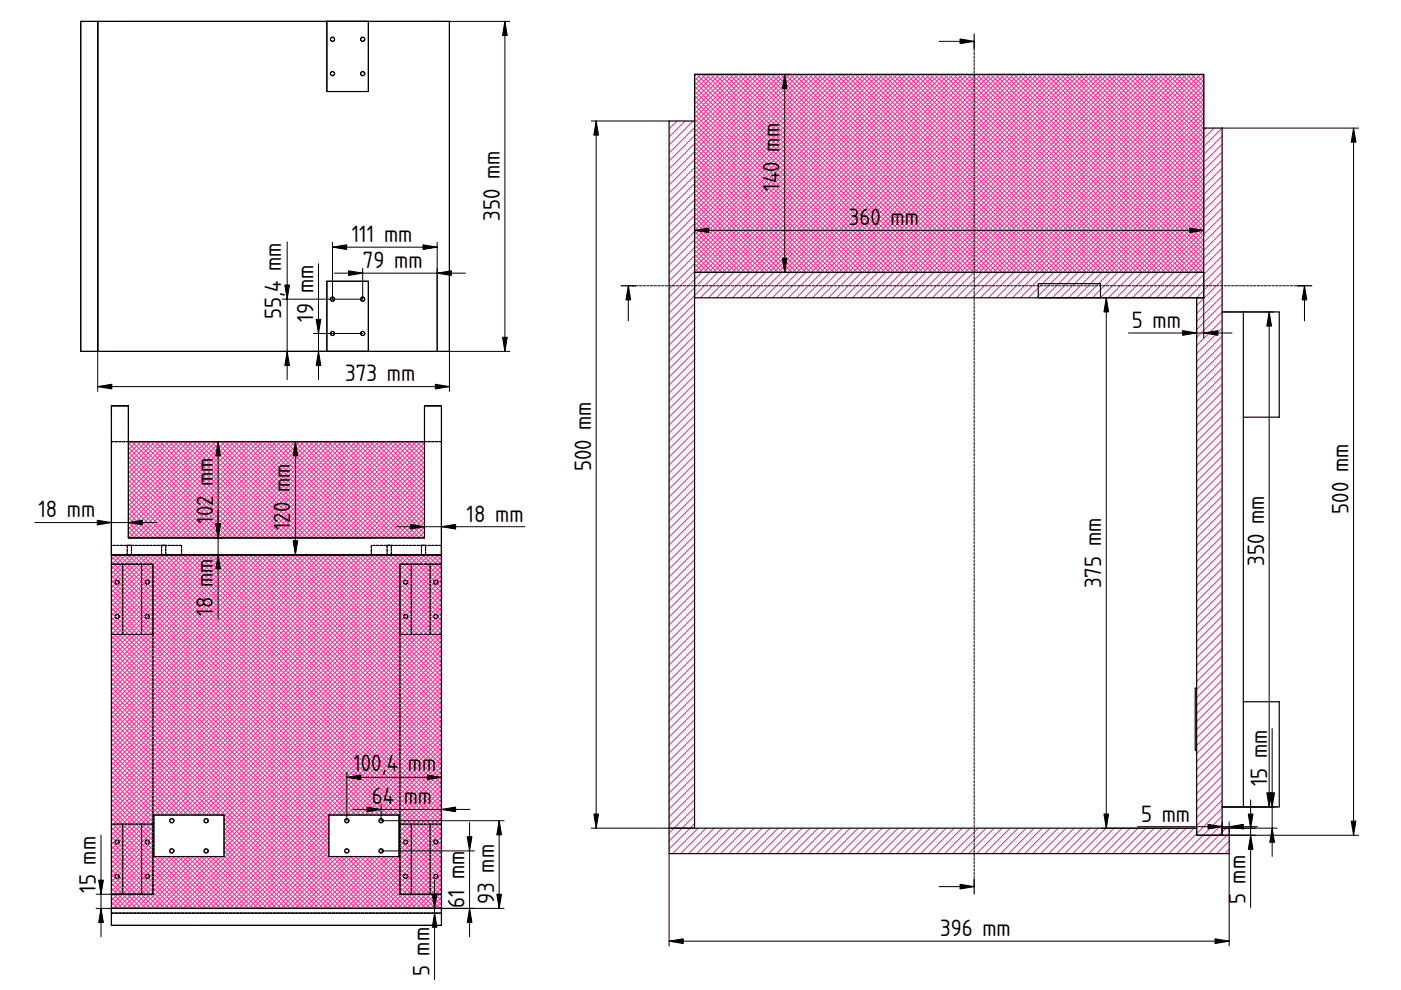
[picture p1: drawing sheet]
<svg xmlns="http://www.w3.org/2000/svg" width="297mm" height="210mm" viewBox="0 0 297 210" stroke-linecap="round" stroke-linejoin="round" font-family="sans-serif">
<defs><g id="words">
<g font-size="4.7">
<text x="165.3" y="40.4" transform="rotate(-90 165.3 40.4)">140 mm</text>
<text x="106" y="46.9" transform="rotate(-90 106 46.9)">350 mm</text>
<text x="180" y="47.8">360 mm</text>
<text x="74.6" y="51.3">111 mm</text>
<text x="77" y="56.8">79 mm</text>
<text x="66.4" y="62.2" transform="rotate(-90 66.4 62.2)">mm</text>
<text x="59.6" y="67.7" transform="rotate(-90 59.6 67.7)">55,4 mm</text>
<text x="66.4" y="68.2" transform="rotate(-90 66.4 68.2)">19</text>
<text x="240" y="69.5">5 mm</text>
<text x="73.2" y="80.9">373 mm</text>
<text x="125.3" y="99.9" transform="rotate(-90 125.3 99.9)">500 mm</text>
<text x="8.1" y="109.7">18 mm</text>
<text x="45.2" y="111.1" transform="rotate(-90 45.2 111.1)">102 mm</text>
<text x="61.5" y="112.4" transform="rotate(-90 61.5 112.4)">120 mm</text>
<text x="98.9" y="110.6">18 mm</text>
<text x="285.9" y="108.9" transform="rotate(-90 285.9 108.9)">500 mm</text>
<text x="268" y="119.9" transform="rotate(-90 268 119.9)">350 mm</text>
<text x="233.5" y="124.7" transform="rotate(-90 233.5 124.7)">375 mm</text>
<text x="45.2" y="130.6" transform="rotate(-90 45.2 130.6)">18 mm</text>
<text x="74.9" y="163.5">100,4</text>
<text x="86.5" y="163.5">mm</text>
<text x="268.6" y="166.7" transform="rotate(-90 268.6 166.7)">15 mm</text>
<text x="78.8" y="170.5">64</text>
<text x="85.6" y="170.5">mm</text>
<text x="241.9" y="174.2">5 mm</text>
<text x="20.3" y="189.3" transform="rotate(-90 20.3 189.3)">15 mm</text>
<text x="104.8" y="191.7" transform="rotate(-90 104.8 191.7)">93 mm</text>
<text x="264.1" y="191.7" transform="rotate(-90 264.1 191.7)">5 mm</text>
<text x="98.5" y="192.4" transform="rotate(-90 98.5 192.4)">61 mm</text>
<text x="199.3" y="198.5">396 mm</text>
<text x="91.1" y="207" transform="rotate(-90 91.1 207)">5 mm</text>
</g>
</g></defs>
<g fill="none" stroke="#ff238d" stroke-width=".21">
<path d="M147.3 16.2l.4-.4 42 41.9M147.3 18.1l2.3-2.3 42 41.9M147.3 19.1l3.3-3.3 42 41.9M147.3 19.3l38.4 38.4M147.3 18.3l39.4 39.4M147.3 17.3l40.4 40.4M147.3 16.3l41.4 41.4M148.6 15.8l-1.3 1.3M148.7 15.8l42 41.9M151.6 15.8l-4.3 4.3M151.6 15.8l42 41.9M154.6 15.8l-7.3 7.3"/>
<path d="M154.6 15.8l42 41.9M157.6 15.8l-10.3 10.3M157.6 15.8l42 41.9M160.5 15.8l-13.2 13.2M160.5 15.8l42 41.9M163.5 15.8l-16.2 16.2M163.5 15.8l42 41.9M164.5 15.8l-17.2 17.2M164.5 15.8l42 41.9M166.5 15.8l-19.2 19.2M166.5 15.8l42 41.9M167.4 15.8l-20.1 20.1"/>
<path d="M167.5 15.8l42 41.9M169.4 15.8l-22.1 22.1M169.4 15.8l42 41.9M170.4 15.8l-23.1 23.1M170.4 15.8l42 41.9M172.4 15.8l-25.1 25.1M172.4 15.8l42 41.9M173.4 15.8l-26.1 26.1M173.4 15.8l42 41.9M175.4 15.8l-28.1 28.1M175.4 15.8l42 41.9M176.4 15.8l-29.1 29.1"/>
<path d="M176.4 15.8l42 41.9M178.3 15.8l-31 31M178.4 15.8l41.9 41.9M179.3 15.8l-32 32M179.3 15.8l42 41.9M181.3 15.8l-34 34M181.3 15.8l42 41.9M182.3 15.8l-35 35M182.3 15.8l42 41.9M184.3 15.8l-37 37M184.3 15.8l42 41.9M185.3 15.8l-38 38"/>
<path d="M185.3 15.8l42 41.9M187.2 15.8l-39.9 39.9M187.3 15.8l41.9 41.9M188.2 15.8l-40.9 40.9M188.2 15.8l42 41.9M190.2 15.8l-42 41.9M190.2 15.8l42 41.9M191.2 15.8l-42 41.9M191.2 15.8l42 41.9M193.2 15.8l-42 41.9M193.2 15.8l42 41.9M194.2 15.8l-42 41.9"/>
<path d="M194.2 15.8l42 41.9M196.1 15.8l-41.9 41.9M196.2 15.8l41.9 41.9M197.1 15.8l-41.9 41.9M197.2 15.8l41.9 41.9M199.1 15.8l-42 41.9M199.1 15.8l42 41.9M200.1 15.8l-42 41.9M200.1 15.8l42 41.9M203.1 15.8l-42 41.9M203.1 15.8l42 41.9M206 15.8l-41.9 41.9"/>
<path d="M206.1 15.8l41.9 41.9M209 15.8l-42 41.9M209 15.8l42 41.9M212 15.8l-42 41.9M212 15.8l42 41.9M214.9 15.8l-41.9 41.9M215 15.8l40.2 40.2M217.9 15.8l-42 41.9M217.9 15.8l37.3 37.2M220.9 15.8l-42 41.9M220.9 15.8l34.3 34.3M223.9 15.8l-42 41.9"/>
<path d="M223.9 15.8l31.3 31.3M226.8 15.8l-42 41.9M226.8 15.8l28.4 28.3M229.8 15.8l-42 41.9M229.8 15.8l25.4 25.4M232.8 15.8l-42 41.9M232.8 15.8l22.4 22.4M235.7 15.8l-42 41.9M235.7 15.8l19.5 19.4M238.7 15.8l-42 41.9M238.7 15.8l16.5 16.5M241.7 15.8l-42 41.9"/>
<path d="M241.7 15.8l13.5 13.5M244.6 15.8l-42 41.9M244.7 15.8l10.5 10.5M247.6 15.8l-42 41.9M247.6 15.8l7.6 7.6M250.6 15.8l-42 41.9M250.6 15.8l4.6 4.6M253.5 15.8l-41.9 41.9M253.6 15.8l1.6 1.6M255.2 19.4l-3.6-3.6-42 41.9M255.2 18.4l-2.7-2.6-41.9 41.9M255.2 16.4l-.7-.6-42 41.9"/>
<path d="M255.2 16.1l-41.7 41.6M255.2 17.1l-40.7 40.6M255.2 18l-39.7 39.7M255.2 19l-38.7 38.7M147.3 21.1l5.3-5.3 42 41.9M147.3 22.1l6.3-6.3 42 41.9M147.3 24.1l8.3-8.3 42 41.9M147.3 25.1l9.3-9.3 42 41.9M147.3 27l11.2-11.2 42 41.9M147.3 28l12.2-12.2 42 41.9M147.3 30l14.2-14.2 42 41.9M147.3 31l15.2-15.2 42 41.9"/>
<path d="M147.3 34l18.2-18.2 42 41.9M147.3 36.9l21.1-21.1 42 41.9M147.3 39.9l24.1-24.1 42 41.9M147.3 39.1l18.6 18.6M147.3 38.1l19.6 19.6M147.3 37.1l20.6 20.6M147.3 36.1l21.6 21.6M147.3 35.1l22.6 22.6M147.3 34.1l23.6 23.6M147.3 33.2l24.5 24.5M147.3 32.2l25.5 25.5M147.3 31.2l26.5 26.5"/>
<path d="M147.3 30.2l27.5 27.5M147.3 29.2l28.5 28.5M147.3 28.2l29.5 29.5M147.3 27.2l30.5 30.5M147.3 26.2l31.5 31.5M147.3 25.2l32.5 32.5M147.3 24.2l33.5 33.5M147.3 23.3l34.4 34.4M147.3 22.3l35.4 35.4M147.3 21.3l36.4 36.4M147.3 20.3l37.4 37.4M255.2 39.2l-23.4-23.4-42 41.9"/>
<path d="M255.2 37.2l-21.5-21.4-41.9 41.9M255.2 36.2l-20.5-20.4-41.9 41.9M255.2 34.2l-18.5-18.4-42 41.9M255.2 33.2l-17.5-17.4-42 41.9M255.2 31.3l-15.5-15.5-42 41.9M255.2 30.3l-14.5-14.5-42 41.9M255.2 28.3l-12.5-12.5-42 41.9M255.2 27.3l-11.6-11.5-41.9 41.9M255.2 25.3l-9.6-9.5-42 41.9M255.2 24.3l-8.6-8.5-42 41.9M255.2 22.4l-6.6-6.6-42 41.9M255.2 21.4l-5.6-5.6-42 41.9"/>
<path d="M255.2 20l-37.7 37.7M255.2 21l-36.7 36.7M255.2 22l-35.7 35.7M255.2 23l-34.7 34.7M255.2 24l-33.8 33.7M255.2 25l-32.8 32.7M255.2 26l-31.8 31.7M255.2 26.9l-30.8 30.8M255.2 27.9l-29.8 29.8M255.2 28.9l-28.8 28.8M255.2 29.9l-27.8 27.8M255.2 30.9l-26.8 26.8"/>
<path d="M255.2 31.9l-25.8 25.8M255.2 32.9l-24.8 24.8M255.2 33.9l-23.9 23.8M255.2 34.9l-22.9 22.8M255.2 35.9l-21.9 21.8M255.2 36.8l-20.9 20.9M255.2 37.8l-19.9 19.9M255.2 38.8l-18.9 18.9M255.2 39.8l-17.9 17.9M147.3 42.9l27.1-27.1 42 41.9M147.3 45.8l30-30 42 41.9M147.3 48.8l33-33 42 41.9"/>
<path d="M147.3 51.8l36-36 42 41.9M147.3 54.7l38.9-38.9 42.1 41.9M147.3 57.7l41.9-41.9 42 41.9M147.3 56.9l.8 .8M147.3 55.9l1.8 1.8M147.3 54.9l2.8 2.8M147.3 53.9l3.8 3.8M147.3 52.9l4.8 4.8M147.3 52l5.7 5.7M147.3 51l6.7 6.7M147.3 50l7.7 7.7M147.3 49l8.7 8.7"/>
<path d="M147.3 48l9.7 9.7M147.3 47l10.7 10.7M147.3 46l11.7 11.7M147.3 45l12.7 12.7M147.3 44l13.7 13.7M147.3 43l14.7 14.7M147.3 42.1l15.6 15.6M147.3 41.1l16.6 16.6M147.3 40.1l17.6 17.6M150.2 57.7l42-41.9 42 41.9M153.2 57.7l42-41.9 42 41.9M156.1 57.7l42-41.9 42 41.9"/>
<path d="M159.1 57.7l42-41.9 42 41.9M160.1 57.7l42-41.9 42 41.9M162.1 57.7l42-41.9 42 41.9M163.1 57.7l41.9-41.9 42.1 41.9M165 57.7l42-41.9 42 41.9M166 57.7l42-41.9 42 41.9M168 57.7l42-41.9 42 41.9M169 57.7l42-41.9 42 41.9M171 57.7l42-41.9 42 41.9M255.2 57l-41.2-41.2-42 41.9M255.2 55l-39.3-39.2-41.9 41.9M255.2 54l-38.3-38.2-42 41.9"/>
<path d="M255.2 52.1l-36.3-36.3-42 41.9M255.2 51.1l-35.3-35.3-42 41.9M255.2 49.1l-33.3-33.3-42 41.9M255.2 48.1l-32.3-32.3-42 41.9M255.2 46.1l-30.4-30.3-41.9 41.9M255.2 45.1l-29.4-29.3-42 41.9M255.2 43.1l-27.4-27.3-42 41.9M255.2 42.2l-26.4-26.4-42 41.9M255.2 40.2l-24.4-24.4-42 41.9M255.2 40.8l-16.9 16.9M255.2 41.8l-15.9 15.9M255.2 42.8l-14.9 14.9"/>
<path d="M255.2 43.8l-14 13.9M255.2 44.8l-13 12.9M255.2 45.7l-12 12M255.2 46.7l-11 11M255.2 47.7l-10 10M255.2 48.7l-9 9M255.2 49.7l-8 8M255.2 50.7l-7 7M255.2 51.7l-6 6M255.2 52.7l-5.1 5M255.2 53.7l-4.1 4M255.2 54.7l-3.1 3"/>
<path d="M255.2 55.6l-2.1 2.1M255.2 56.6l-1.1 1.1M255.2 57.6l-.1 .1"/>
</g>
<path d="M141.9 25.7h5.4v149.9h-5.4z" fill-rule="evenodd" fill="#fff"/>
<g fill="none" stroke="#ff238d" stroke-width=".21">
<path d="M143.6 25.7l-1.7 1.7M145.3 25.7l-3.4 3.3M146.9 25.7l-5 5M147.3 27l-5.4 5.4M147.3 28.7l-5.4 5.4M147.3 30.4l-5.4 5.4M147.3 32.1l-5.4 5.4M147.3 33.8l-5.4 5.4M147.3 35.5l-5.4 5.4M147.3 37.2l-5.4 5.4M147.3 38.9l-5.4 5.4M147.3 40.6l-5.4 5.4"/>
<path d="M147.3 42.3l-5.4 5.4M147.3 44l-5.4 5.4M147.3 45.7l-5.4 5.4M147.3 47.4l-5.4 5.4M147.3 49.1l-5.4 5.4M147.3 50.8l-5.4 5.4M147.3 52.5l-5.4 5.4M147.3 54.2l-5.4 5.4M147.3 55.9l-5.4 5.4M147.3 57.6l-5.4 5.4M147.3 59.3l-5.4 5.4M147.3 61l-5.4 5.4"/>
<path d="M147.3 62.7l-5.4 5.4M147.3 64.4l-5.4 5.4M147.3 66.1l-5.4 5.4M147.3 67.8l-5.4 5.4M147.3 69.5l-5.4 5.3M147.3 71.1l-5.4 5.4M147.3 72.8l-5.4 5.4M147.3 74.5l-5.4 5.4M147.3 76.2l-5.4 5.4M147.3 77.9l-5.4 5.4M147.3 79.6l-5.4 5.4M147.3 81.3l-5.4 5.4"/>
<path d="M147.3 83l-5.4 5.4M147.3 84.7l-5.4 5.4M147.3 86.4l-5.4 5.4M147.3 88.1l-5.4 5.4M147.3 89.8l-5.4 5.4M147.3 91.5l-5.4 5.4M147.3 93.2l-5.4 5.4M147.3 94.9l-5.4 5.4M147.3 96.6l-5.4 5.4M147.3 98.3l-5.4 5.4M147.3 100l-5.4 5.4M147.3 101.7l-5.4 5.4"/>
<path d="M147.3 103.4l-5.4 5.4M147.3 105.1l-5.4 5.4M147.3 106.8l-5.4 5.4M147.3 108.5l-5.4 5.4M147.3 110.2l-5.4 5.4M147.3 111.9l-5.4 5.4M147.3 113.6l-5.4 5.4M147.3 115.3l-5.4 5.3M147.3 116.9l-5.4 5.4M147.3 118.6l-5.4 5.4M147.3 120.3l-5.4 5.4M147.3 122l-5.4 5.4"/>
<path d="M147.3 123.7l-5.4 5.4M147.3 125.4l-5.4 5.4M147.3 127.1l-5.4 5.4M147.3 128.8l-5.4 5.4M147.3 130.5l-5.4 5.4M147.3 132.2l-5.4 5.4M147.3 133.9l-5.4 5.4M147.3 135.6l-5.4 5.4M147.3 137.3l-5.4 5.4M147.3 139l-5.4 5.4M147.3 140.7l-5.4 5.4M147.3 142.4l-5.4 5.4"/>
<path d="M147.3 144.1l-5.4 5.4M147.3 145.8l-5.4 5.4M147.3 147.5l-5.4 5.4M147.3 149.2l-5.4 5.4M147.3 150.9l-5.4 5.4M147.3 152.6l-5.4 5.4M147.3 154.3l-5.4 5.4M147.3 156l-5.4 5.4M147.3 157.7l-5.4 5.4M147.3 159.4l-5.4 5.4M147.3 161.1l-5.4 5.4M147.3 162.7l-5.4 5.4"/>
<path d="M147.3 164.4l-5.4 5.4M147.3 166.1l-5.4 5.4M147.3 167.8l-5.4 5.4M147.3 169.5l-5.4 5.4M147.3 171.2l-4.4 4.4M147.3 172.9l-2.7 2.7M147.3 174.6l-1 1"/>
</g>
<path d="M255.2 27.2h3.9v149.9h-5.4v-114h1.5z" fill-rule="evenodd" fill="#fff"/>
<g fill="none" stroke="#ff238d" stroke-width=".21">
<path d="M255.7 27.2l-.5 .5M257.4 27.2l-2.2 2.2M259.1 27.2l-3.9 3.8M259.1 28.8l-3.9 3.9M259.1 30.5l-3.9 3.9M259.1 32.2l-3.9 3.9M259.1 33.9l-3.9 3.9M259.1 35.6l-3.9 3.9M259.1 37.3l-3.9 3.9M259.1 39l-3.9 3.9M259.1 40.7l-3.9 3.9M259.1 42.4l-3.9 3.9"/>
<path d="M259.1 44.1l-3.9 3.9M259.1 45.8l-3.9 3.9M259.1 47.5l-3.9 3.9M259.1 49.2l-3.9 3.9M259.1 50.9l-3.9 3.9M259.1 52.6l-3.9 3.9M259.1 54.3l-3.9 3.9M259.1 56l-3.9 3.9M259.1 57.7l-3.9 3.9M259.1 59.4l-5.4 5.4M259.1 61.1l-5.4 5.4M259.1 62.8l-5.4 5.4"/>
<path d="M259.1 64.5l-5.4 5.4M259.1 66.2l-5.4 5.4M259.1 67.9l-5.4 5.4M259.1 69.6l-5.4 5.4M259.1 71.3l-5.4 5.4M259.1 72.9l-5.4 5.4M259.1 74.6l-5.4 5.4M259.1 76.3l-5.4 5.4M259.1 78l-5.4 5.4M259.1 79.7l-5.4 5.4M259.1 81.4l-5.4 5.4M259.1 83.1l-5.4 5.4"/>
<path d="M259.1 84.8l-5.4 5.4M259.1 86.5l-5.4 5.4M259.1 88.2l-5.4 5.4M259.1 89.9l-5.4 5.4M259.1 91.6l-5.4 5.4M259.1 93.3l-5.4 5.4M259.1 95l-5.4 5.4M259.1 96.7l-5.4 5.4M259.1 98.4l-5.4 5.4M259.1 100.1l-5.4 5.4M259.1 101.8l-5.4 5.4M259.1 103.5l-5.4 5.4"/>
<path d="M259.1 105.2l-5.4 5.4M259.1 106.9l-5.4 5.4M259.1 108.6l-5.4 5.4M259.1 110.3l-5.4 5.4M259.1 112l-5.4 5.4M259.1 113.7l-5.4 5.4M259.1 115.4l-5.4 5.4M259.1 117.1l-5.4 5.4M259.1 118.8l-5.4 5.3M259.1 120.4l-5.4 5.4M259.1 122.1l-5.4 5.4M259.1 123.8l-5.4 5.4"/>
<path d="M259.1 125.5l-5.4 5.4M259.1 127.2l-5.4 5.4M259.1 128.9l-5.4 5.4M259.1 130.6l-5.4 5.4M259.1 132.3l-5.4 5.4M259.1 134l-5.4 5.4M259.1 135.7l-5.4 5.4M259.1 137.4l-5.4 5.4M259.1 139.1l-5.4 5.4M259.1 140.8l-5.4 5.4M259.1 142.5l-5.4 5.4M259.1 144.2l-5.4 5.4"/>
<path d="M259.1 145.9l-5.4 5.4M259.1 147.6l-5.4 5.4M259.1 149.3l-5.4 5.4M259.1 151l-5.4 5.4M259.1 152.7l-5.4 5.4M259.1 154.4l-5.4 5.4M259.1 156.1l-5.4 5.4M259.1 157.8l-5.4 5.4M259.1 159.5l-5.4 5.4M259.1 161.2l-5.4 5.4M259.1 162.9l-5.4 5.4M259.1 164.6l-5.4 5.3"/>
<path d="M259.1 166.2l-5.4 5.4M259.1 167.9l-5.4 5.4M259.1 169.6l-5.4 5.4M259.1 171.3l-5.4 5.4M259.1 173l-4 4.1M259.1 174.7l-2.4 2.4M259.1 176.4l-.7 .7"/>
</g>
<path d="M141.9 175.6h111.8v1.5h5.4v-1.5h1.5v5.4h-118.7z" fill-rule="evenodd" fill="#fff"/>
<g fill="none" stroke="#ff238d" stroke-width=".21">
<path d="M142.9 175.6l-1 1M144.6 175.6l-2.7 2.7M146.3 175.6l-4.4 4.4M148 175.6l-5.4 5.4M149.7 175.6l-5.4 5.4M151.4 175.6l-5.4 5.4M153.1 175.6l-5.4 5.4M154.8 175.6l-5.4 5.4M156.5 175.6l-5.4 5.4M158.2 175.6l-5.4 5.4M159.9 175.6l-5.4 5.4M161.6 175.6l-5.4 5.4"/>
<path d="M163.3 175.6l-5.4 5.4M165 175.6l-5.4 5.4M166.6 175.6l-5.4 5.4M168.3 175.6l-5.4 5.4M170 175.6l-5.4 5.4M171.7 175.6l-5.4 5.4M173.4 175.6l-5.4 5.4M175.1 175.6l-5.4 5.4M176.8 175.6l-5.4 5.4M178.5 175.6l-5.4 5.4M180.2 175.6l-5.4 5.4M181.9 175.6l-5.4 5.4"/>
<path d="M183.6 175.6l-5.4 5.4M185.3 175.6l-5.4 5.4M187 175.6l-5.4 5.4M188.7 175.6l-5.4 5.4M190.4 175.6l-5.4 5.4M192.1 175.6l-5.4 5.4M193.8 175.6l-5.4 5.4M195.5 175.6l-5.4 5.4M197.2 175.6l-5.4 5.4M198.9 175.6l-5.4 5.4M200.6 175.6l-5.4 5.4M202.3 175.6l-5.4 5.4"/>
<path d="M204 175.6l-5.4 5.4M205.7 175.6l-5.4 5.4M207.4 175.6l-5.4 5.4M209.1 175.6l-5.4 5.4M210.8 175.6l-5.4 5.4M212.4 175.6l-5.3 5.4M214.1 175.6l-5.4 5.4M215.8 175.6l-5.4 5.4M217.5 175.6l-5.4 5.4M219.2 175.6l-5.4 5.4M220.9 175.6l-5.4 5.4M222.6 175.6l-5.4 5.4"/>
<path d="M224.3 175.6l-5.4 5.4M226 175.6l-5.4 5.4M227.7 175.6l-5.4 5.4M229.4 175.6l-5.4 5.4M231.1 175.6l-5.4 5.4M232.8 175.6l-5.4 5.4M234.5 175.6l-5.4 5.4M236.2 175.6l-5.4 5.4M237.9 175.6l-5.4 5.4M239.6 175.6l-5.4 5.4M241.3 175.6l-5.4 5.4M243 175.6l-5.4 5.4"/>
<path d="M244.7 175.6l-5.4 5.4M246.4 175.6l-5.4 5.4M248.1 175.6l-5.4 5.4M249.8 175.6l-5.4 5.4M251.5 175.6l-5.4 5.4M253.2 175.6l-5.4 5.4M253.7 176.7l-4.2 4.3M255.1 177.1l-3.9 3.9M256.7 177.1l-3.8 3.9M258.4 177.1l-3.9 3.9M259.9 175.6l-.8 .8M260.6 176.6l-4.4 4.4"/>
<path d="M260.6 178.3l-2.7 2.7M260.6 180l-1 1"/>
</g>
<path d="M147.3 57.7h107.9v5.4h-21.9v-3h-13.2v3h-72.8z" fill-rule="evenodd" fill="#fff"/>
<g fill="none" stroke="#ff238d" stroke-width=".21">
<path d="M148.8 57.7l-1.5 1.6M150.5 57.7l-3.2 3.3M152.2 57.7l-4.9 5M153.9 57.7l-5.4 5.4M155.6 57.7l-5.4 5.4M157.3 57.7l-5.4 5.4M159 57.7l-5.4 5.4M160.7 57.7l-5.4 5.4M162.4 57.7l-5.4 5.4M164.1 57.7l-5.4 5.4M165.8 57.7l-5.4 5.4M167.4 57.7l-5.3 5.4"/>
<path d="M169.1 57.7l-5.4 5.4M170.8 57.7l-5.4 5.4M172.5 57.7l-5.4 5.4M174.2 57.7l-5.4 5.4M175.9 57.7l-5.4 5.4M177.6 57.7l-5.4 5.4M179.3 57.7l-5.4 5.4M181 57.7l-5.4 5.4M182.7 57.7l-5.4 5.4M184.4 57.7l-5.4 5.4M186.1 57.7l-5.4 5.4M187.8 57.7l-5.4 5.4"/>
<path d="M189.5 57.7l-5.4 5.4M191.2 57.7l-5.4 5.4M192.9 57.7l-5.4 5.4M194.6 57.7l-5.4 5.4M196.3 57.7l-5.4 5.4M198 57.7l-5.4 5.4M199.7 57.7l-5.4 5.4M201.4 57.7l-5.4 5.4M203.1 57.7l-5.4 5.4M204.8 57.7l-5.4 5.4M206.5 57.7l-5.4 5.4M208.2 57.7l-5.4 5.4"/>
<path d="M209.9 57.7l-5.4 5.4M211.6 57.7l-5.4 5.4M213.3 57.7l-5.4 5.4M214.9 57.7l-5.4 5.4M216.6 57.7l-5.4 5.4M218.3 57.7l-5.4 5.4M220 57.7l-5.4 5.4M221.7 57.7l-5.4 5.4M223.4 57.7l-2.4 2.4M225.1 57.7l-2.4 2.4M226.8 57.7l-2.4 2.4M228.5 57.7l-2.4 2.4"/>
<path d="M230.2 57.7l-2.4 2.4M231.9 57.7l-2.4 2.4M233.6 57.7l-2.4 2.4M235.3 57.7l-2.4 2.4M237 57.7l-3.7 3.7M238.7 57.7l-5.4 5.4M240.4 57.7l-5.4 5.4M242.1 57.7l-5.4 5.4M243.8 57.7l-5.4 5.4M245.5 57.7l-5.4 5.4M247.2 57.7l-5.4 5.4M248.9 57.7l-5.4 5.4"/>
<path d="M250.6 57.7l-5.4 5.4M252.3 57.7l-5.4 5.4M254 57.7l-5.4 5.4M255.2 58.2l-4.9 4.9M255.2 59.9l-3.2 3.2M220.1 61l-2.1 2.1M220.1 62.7l-.4 .4M255.2 61.6l-1.5 1.5"/>
</g>
<g fill="#fff">
<path d="M259.1 66.1h4.5v105h-4.5z" fill-rule="evenodd"/>
<path d="M263.6 66.1h7.6v22.3h-7.6z" fill-rule="evenodd"/>
<path d="M263.6 148.8h7.6v22.3h-7.6z" fill-rule="evenodd"/>
<path d="M220.1 60.1h13.2v3h-13.2z" fill-rule="evenodd"/>
</g>
<path d="M221 60.1l-.9 .9M222.7 60.1l-2.6 2.6M224.4 60.1l-3 3M226.1 60.1l-3 3M227.8 60.1l-3 3M229.5 60.1l-3 3M231.2 60.1l-3 3M232.9 60.1l-3 3M233.3 61.4l-1.7 1.7M233.3 63.1h.1" fill="none" stroke="#ff238d" stroke-width=".21"/>
<path d="M253.4 145.9h.3v13.2h-.3z" fill-rule="evenodd" fill="#fff"/>
<path d="M147.3 25.7h-5.4v155.3h118.7v-5.4h-1.5M255.2 27.2h3.9v149.9h-5.4v-114M147.3 57.7h107.9M147.3 63.1h107.9v-47.3h-107.9v159.8M220.1 63.1v-3h13.2v3M259.1 66.1h12.1v22.3h-7.6M263.6 66.1v105M253.7 145.9h-.3v13.2h.3M263.6 148.8h7.6v22.3h-12.1M141.9 175.6h111.8" fill="none" stroke="#000" stroke-width=".25"/>
<path d="M206.5 8.8v179.2M133.2 60.6h143.4" fill="none" stroke="#000" stroke-width=".21" stroke-dasharray=".5 .3"/>
<g fill="none" stroke="#000" stroke-width=".21">
<path d="M166.4 15.8v41.9M167.4 15.8h-20.1v34.1M199 8.8h4.5M255.2 15.8v34.1M125.4 25.7h16.5M126.4 25.7v149.9M259.1 27.2h28.9M287 27.2v149.9M147.3 48.8h107.9M147.3 57.7h20.1M133.2 63.6v4.5M233.5 63.1h20.2v8.5"/>
<path d="M234.6 63.1v112.5M239.3 70.6h21.9M255.2 63.1v8.5M259.1 66.1h11M269.1 66.1v105M276.6 63.6v4.5M269.7 154.5v27.1M125.4 175.6h16.5M233.5 175.6h20.2M241.2 175.3h25.4M259.1 175.6h11.7M259.1 177.1h28.9"/>
<path d="M259.1 174.2v2.1M259.1 171.1h11.7M260.6 174.2v2.1M265.2 169.6v22.8M141.9 199.5h118.7M141.9 181v19.6M199 188h4.5M260.6 181v19.6"/>
</g>
<g fill="#000" stroke="#000" stroke-width=".21">
<path d="M166.4 15.8l.5 3h-1zM203.5 8.3l3 .5-3 .5zM126.4 25.7l.5 3h-1zM287 27.2l.5 3h-1zM147.3 48.8l3-.5v1zM165.9 54.7h1l-.5 3zM252.2 48.3l3 .5-3 .5zM133.2 60.6l.5 3h-1zM234.6 63.1l.5 3h-1zM250.7 70.1l3 .5-3 .5zM255.2 70.6l3-.5v1zM269.1 66.1l.5 3h-1z"/>
<path d="M276.6 60.6l.5 3h-1zM125.9 172.6h1l-.5 3zM234.1 172.6h1l-.5 3zM256.1 174.8l3 .5-3 .5zM260.6 175.3l3-.5v1zM265.2 177.1l.5 3h-1zM264.7 172.6h1l-.5 3zM268.6 168.1h1l-.5 3zM269.2 168.1h1l-.5 3zM269.7 175.6l.5 3h-1zM286.5 174.1h1l-.5 3zM141.9 199.5l3-.5v1z"/>
<path d="M203.5 187.5l3 .5-3 .5zM257.6 199l3 .5-3 .5z"/>
</g>
<path d="M206.5 7.3v3M131.7 60.6h3M275.1 60.6h3M206.5 186.5v3" fill="none" stroke="#000" stroke-width=".26"/>
<g fill="#fff">
<path d="M17.1 4.5h78.2v70h-78.2z" fill-rule="evenodd"/>
<path d="M20.7 4.5h48.6v14.9h8.8v-14.9h17.2v70h-17.2v-14.9h-8.8v14.9h-48.6z" fill-rule="evenodd"/>
<path d="M17.1 4.5h3.6v70h-3.6z" fill-rule="evenodd"/>
<path d="M69.3 4.5h8.8v14.9h-8.8z" fill-rule="evenodd"/>
<path d="M69.3 59.6h8.8v14.9h-8.8z" fill-rule="evenodd"/>
<circle cx="70.5" cy="8.3" r=".44"/>
<circle cx="76.9" cy="8.3" r=".44"/>
<circle cx="76.9" cy="15.6" r=".44"/>
<circle cx="76.9" cy="70.7" r=".44"/>
<circle cx="70.5" cy="70.7" r=".44"/>
<circle cx="70.5" cy="63.4" r=".44"/>
<circle cx="76.9" cy="63.4" r=".44"/>
<circle cx="70.5" cy="15.6" r=".44"/>
</g>
<g fill="#fff" stroke="#000" stroke-width=".21">
<path d="M20.7 4.5h74.6v70h-74.6z" fill-rule="evenodd"/>
<path d="M17.1 4.5h3.6v70h-3.6z" fill-rule="evenodd"/>
<path d="M69.3 59.6h8.8v14.9h-8.8zM76.5 70.7a.44 .44 0 0 1 .8 0 .44 .44 0 0 1-.8 0zM70.1 70.7a.44 .44 0 0 1 .8 0 .44 .44 0 0 1-.8 0zM70.1 63.4a.44 .44 0 0 1 .8 0 .44 .44 0 0 1-.8 0zM76.5 63.4a.44 .44 0 0 1 .8 0 .44 .44 0 0 1-.8 0z" fill-rule="evenodd"/>
<path d="M69.3 4.5h8.8v14.9h-8.8zM70.1 8.3a.44 .44 0 0 1 .8 0 .44 .44 0 0 1-.8 0zM76.5 8.3a.44 .44 0 0 1 .8 0 .44 .44 0 0 1-.8 0zM76.5 15.6a.44 .44 0 0 1 .8 0 .44 .44 0 0 1-.8 0zM70.1 15.6a.44 .44 0 0 1 .8 0 .44 .44 0 0 1-.8 0z" fill-rule="evenodd"/>
</g>
<g fill="none" stroke="#000" stroke-width=".25">
<path d="M17.1 4.5h78.2v70h-78.2zM20.7 4.5v70M69.3 4.5v14.9h8.8v-14.9M69.3 74.5v-14.9h8.8v14.9"/>
<circle cx="70.5" cy="15.6" r=".44"/>
<circle cx="70.5" cy="8.3" r=".44"/>
<circle cx="76.9" cy="15.6" r=".44"/>
<circle cx="76.9" cy="8.3" r=".44"/>
<circle cx="70.5" cy="63.4" r=".44"/>
<circle cx="70.5" cy="70.7" r=".44"/>
<circle cx="76.9" cy="63.4" r=".44"/>
<circle cx="76.9" cy="70.7" r=".44"/>
</g>
<g fill="none" stroke="#000" stroke-width=".21">
<path d="M95.3 4.5h12.8M107 4.5v70M60.9 51.3v29.2M67.5 55.9v24.6M70.5 52.4h22.2M70.5 51.4v12M70.9 57.9h27.8M76.9 56.9v6.5h-17.1M92.7 51.4v23.1M20.7 74.5v8.5M59.8 74.5h18.3M66.5 70.7h10.4"/>
<path d="M108.1 74.5h-12.8v8.5M20.7 82h74.6"/>
</g>
<path d="M107 4.5l.5 3h-1zM70.5 52.4l3-.5v1zM73.9 57.4l3 .5-3 .5zM89.7 51.9l3 .5-3 .5zM92.7 57.9l3-.5v1zM60.4 60.4h1l-.5 3zM60.9 74.5l.5 3h-1zM67 67.7h1l-.5 3zM67.5 74.5l.5 3h-1zM106.5 71.5h1l-.5 3zM20.7 82l3-.5v1zM92.3 81.5l3 .5-3 .5z" fill="#000" stroke="#000" stroke-width=".21"/>
<g fill="#fff">
<path d="M23.6 86h3.6v7.6h62.8v-7.6h3.6v110.2h-70z" fill-rule="evenodd"/>
<path d="M23.6 117.6h70v75h-70z" fill-rule="evenodd"/>
</g>
<g fill="none" stroke="#ff238d" stroke-width=".21">
<path d="M23.6 120l70 70M23.6 119l70 70M23.6 118l70 70M23.7 117.6l-.1 .1M24.2 117.6l69.4 69.4M24.7 117.6l-1.1 1.1M25.2 117.6l68.4 68.4M25.7 117.6l-2.1 2.1M26.2 117.6l67.4 67.4M26.7 117.6l-3.1 3.1M27.2 117.6l66.4 66.4M27.7 117.6l-4.1 4.1"/>
<path d="M28.2 117.6l65.4 65.4M28.7 117.6l-5.1 5.1M29.2 117.6l64.4 64.4M29.7 117.6l-6.1 6.1M30.2 117.6l63.4 63.5M30.6 117.6l-7 7.1M31.2 117.6l62.4 62.5M31.6 117.6l-8 8M32.2 117.6l61.4 61.5M32.6 117.6l-9 9M33.1 117.6l60.5 60.5M33.6 117.6l-10 10"/>
<path d="M34.1 117.6l59.5 59.5M34.6 117.6l-11 11M35.1 117.6l58.5 58.5M35.6 117.6l-12 12M36.1 117.6l57.5 57.5M36.6 117.6l-13 13M37.1 117.6l56.5 56.5M37.6 117.6l-14 14M38.1 117.6l55.5 55.5M38.6 117.6l-15 15M39.1 117.6l54.5 54.6M39.6 117.6l-16 16"/>
<path d="M40.1 117.6l53.5 53.6M40.5 117.6l-16.9 17M41.1 117.6l52.5 52.6M41.5 117.6l-17.9 17.9M42 117.6l51.6 51.6M42.5 117.6l-18.9 18.9M43 117.6l50.6 50.6M43.5 117.6l-19.9 19.9M44 117.6l49.6 49.6M44.5 117.6l-20.9 20.9M45 117.6l48.6 48.6M45.5 117.6l-21.9 21.9"/>
<path d="M46 117.6l47.6 47.6M46.5 117.6l-22.9 22.9M47 117.6l46.6 46.6M47.5 117.6l-23.9 23.9M48 117.6l45.6 45.6M48.5 117.6l-24.9 24.9M49 117.6l44.6 44.7M49.4 117.6l-25.8 25.9M50 117.6l43.6 43.7M50.4 117.6l-26.8 26.8M51 117.6l42.6 42.7M51.4 117.6l-27.8 27.8"/>
<path d="M51.9 117.6l41.7 41.7M52.4 117.6l-28.8 28.8M52.9 117.6l40.7 40.7M53.4 117.6l-29.8 29.8M53.9 117.6l39.7 39.7M54.4 117.6l-30.8 30.8M54.9 117.6l38.7 38.7M55.4 117.6l-31.8 31.8M55.9 117.6l37.7 37.7M56.4 117.6l-32.8 32.8M56.9 117.6l36.7 36.7M57.4 117.6l-33.8 33.8"/>
<path d="M57.9 117.6l35.7 35.8M58.4 117.6l-34.8 34.8M58.9 117.6l34.7 34.8M59.3 117.6l-35.7 35.8M59.9 117.6l33.7 33.8M60.3 117.6l-36.7 36.7M60.8 117.6l32.8 32.8M61.3 117.6l-37.7 37.7M61.8 117.6l31.8 31.8M62.3 117.6l-38.7 38.7M62.8 117.6l30.8 30.8M63.3 117.6l-39.7 39.7"/>
<path d="M63.8 117.6l29.8 29.8M64.3 117.6l-40.7 40.7M64.8 117.6l28.8 28.8M65.3 117.6l-41.7 41.7M65.8 117.6l27.8 27.8M66.3 117.6l-42.7 42.7M66.8 117.6l26.8 26.8M67.3 117.6l-43.7 43.7M67.8 117.6l25.8 25.9M68.2 117.6l-44.6 44.7M68.8 117.6l24.8 24.9M69.2 117.6l-45.6 45.6"/>
<path d="M69.8 117.6l23.8 23.9M70.2 117.6l-46.6 46.6M70.7 117.6l22.9 22.9M71.2 117.6l-47.6 47.6M71.7 117.6l21.9 21.9M72.2 117.6l-48.6 48.6M72.7 117.6l20.9 20.9M73.2 117.6l-49.6 49.6M73.7 117.6l19.9 19.9M74.2 117.6l-50.6 50.6M74.7 117.6l18.9 18.9M75.2 117.6l-51.6 51.6"/>
<path d="M75.7 117.6l17.9 17.9M76.2 117.6l-52.6 52.6M76.7 117.6l16.9 17M77.2 117.6l-53.6 53.6M77.7 117.6l15.9 16M78.1 117.6l-54.5 54.6M78.7 117.6l14.9 15M79.1 117.6l-55.5 55.5M79.7 117.6l13.9 14M80.1 117.6l-56.5 56.5M80.6 117.6l13 13M81.1 117.6l-57.5 57.5"/>
<path d="M81.6 117.6l12 12M82.1 117.6l-58.5 58.5M82.6 117.6l11 11M83.1 117.6l-59.5 59.5M83.6 117.6l10 10M84.1 117.6l-60.5 60.5M84.6 117.6l9 9M85.1 117.6l-61.5 61.5M85.6 117.6l8 8M86.1 117.6l-62.5 62.5M86.6 117.6l7 7.1M87 117.6l-63.4 63.5"/>
<path d="M87.6 117.6l6 6.1M88 117.6l-64.4 64.4M88.6 117.6l5 5.1M89 117.6l-65.4 65.4M89.5 117.6l4.1 4.1M90 117.6l-66.4 66.4M90.5 117.6l3.1 3.1M91 117.6l-67.4 67.4M91.5 117.6l2.1 2.1M92 117.6l-68.4 68.4M92.5 117.6l1.1 1.1M93 117.6l-69.4 69.4"/>
<path d="M93.5 117.6l.1 .1M93.6 118l-70 70M93.6 119l-70 70M93.6 120l-70 70M23.6 139.8l52.8 52.8M23.6 138.8l53.8 53.8M23.6 137.8l54.8 54.8M23.6 136.8l55.8 55.8M23.6 135.8l56.8 56.8M23.6 134.8l57.8 57.8M23.6 133.8l58.8 58.8M23.6 132.9l59.8 59.7"/>
<path d="M23.6 131.9l60.8 60.7M23.6 130.9l61.8 61.7M23.6 129.9l62.7 62.7M23.6 128.9l63.7 63.7M23.6 127.9l64.7 64.7M23.6 126.9l65.7 65.7M23.6 125.9l66.7 66.7M23.6 124.9l67.7 67.7M23.6 124l68.7 68.6M23.6 123l69.7 69.6M23.6 122l70 69.9M23.6 121l70 70"/>
<path d="M93.6 121l-70 70M93.6 122l-70 69.9M93.6 123l-69.6 69.6M93.6 124l-68.7 68.6-1.3-1.4M93.6 124.9l-67.7 67.7M93.6 125.9l-66.7 66.7M93.6 126.9l-65.7 65.7-4.3-4.3M93.6 127.9l-64.7 64.7M93.6 128.9l-63.7 63.7M93.6 129.9l-62.7 62.7-7.3-7.3M93.6 130.9l-61.7 61.7M93.6 131.9l-60.7 60.7"/>
<path d="M93.6 132.9l-59.7 59.7-10.3-10.3M93.6 133.8l-58.8 58.8M93.6 134.8l-57.8 57.8M93.6 135.8l-56.8 56.8M93.6 136.8l-55.8 55.8M93.6 137.8l-54.8 54.8M93.6 138.8l-53.8 53.8M93.6 139.8l-52.8 52.8M23.6 159.6l33.1 33M23.6 158.6l34 34M23.6 157.6l35 35M23.6 156.6l36 36"/>
<path d="M23.6 155.6l37 37M23.6 154.6l38 38M23.6 153.6l39 39M23.6 152.6l40 40M23.6 151.7l41 40.9M23.6 150.7l42 41.9M23.6 149.7l43 42.9M23.6 148.7l43.9 43.9M23.6 147.7l44.9 44.9M23.6 146.7l45.9 45.9M23.6 145.7l46.9 46.9M23.6 144.7l47.9 47.9"/>
<path d="M23.6 143.7l48.9 48.9M23.6 142.8l49.9 49.8M23.6 141.8l50.9 50.8M23.6 140.8l51.9 51.8M93.6 140.8l-51.8 51.8M93.6 141.8l-50.8 50.8M93.6 142.8l-49.9 49.8M93.6 143.7l-48.9 48.9M93.6 144.7l-47.9 47.9M93.6 145.7l-46.9 46.9M93.6 146.7l-45.9 45.9M93.6 147.7l-44.9 44.9"/>
<path d="M93.6 148.7l-43.9 43.9M93.6 149.7l-42.9 42.9M93.6 150.7l-41.9 41.9M93.6 151.7l-40.9 40.9M93.6 152.6l-40 40M93.6 153.6l-39 39M93.6 154.6l-38 38M93.6 155.6l-37 37M93.6 156.6l-36 36M93.6 157.6l-35 35M93.6 158.6l-34 34M93.6 159.6l-33 33"/>
<path d="M23.6 179.4l13.3 13.2M23.6 178.4l14.3 14.2M23.6 177.4l15.2 15.2M23.6 176.4l16.2 16.2M23.6 175.4l17.2 17.2M23.6 174.4l18.2 18.2M23.6 173.4l19.2 19.2M23.6 172.4l20.2 20.2M23.6 171.4l21.2 21.2M23.6 170.5l22.2 22.1M23.6 169.5l23.2 23.1M23.6 168.5l24.1 24.1"/>
<path d="M23.6 167.5l25.1 25.1M23.6 166.5l26.1 26.1M23.6 165.5l27.1 27.1M23.6 164.5l28.1 28.1M23.6 163.5l29.1 29.1M23.6 162.5l30.1 30.1M23.6 161.6l31.1 31M23.6 160.6l32.1 32M93.6 160.6l-32 32M93.6 161.6l-31.1 31M93.6 162.5l-30.1 30.1M93.6 163.5l-29.1 29.1"/>
<path d="M93.6 164.5l-28.1 28.1M93.6 165.5l-27.1 27.1M93.6 166.5l-26.1 26.1M93.6 167.5l-25.1 25.1M93.6 168.5l-24.1 24.1M93.6 169.5l-23.1 23.1M93.6 170.5l-22.1 22.1M93.6 171.4l-21.2 21.2M93.6 172.4l-20.2 20.2M93.6 173.4l-19.2 19.2M93.6 174.4l-18.2 18.2M93.6 175.4l-17.2 17.2"/>
<path d="M93.6 176.4l-16.2 16.2M93.6 177.4l-15.2 15.2M93.6 178.4l-14.2 14.2M93.6 179.4l-13.2 13.2M23.6 192.2l.4 .4M23.6 190.3l2.4 2.3M23.6 189.3l3.4 3.3M23.6 187.3l5.3 5.3M23.6 186.3l6.3 6.3M23.6 184.3l8.3 8.3M23.6 183.3l9.3 9.3M23.6 181.3l11.3 11.3"/>
<path d="M23.6 180.4l12.3 12.2M93.6 180.4l-12.3 12.2M93.6 181.3l-11.3 11.3M93.6 182.3l-10.3 10.3M93.6 183.3l-9.3 9.3M93.6 184.3l-8.3 8.3M93.6 185.3l-7.3 7.3M93.6 186.3l-6.3 6.3M93.6 187.3l-5.3 5.3M93.6 188.3l-4.3 4.3M93.6 189.3l-3.3 3.3M93.6 190.3l-2.4 2.3"/>
<path d="M93.6 191.2l-1.4 1.4M93.6 192.2l-.4 .4"/>
</g>
<path d="M27.2 93.6h62.8v20.4h-62.8z" fill-rule="evenodd" fill="#fff"/>
<g fill="none" stroke="#ff238d" stroke-width=".21">
<path d="M27.2 94.3l.7-.7 20.4 20.4M27.2 97.3l3.7-3.7 20.4 20.4M27.2 99.8l14.2 14.2M27.2 98.9l15.2 15.1M27.2 97.9l16.2 16.1M27.2 96.9l17.2 17.1M27.2 95.9l18.2 18.1M27.2 94.9l19.2 19.1M27.2 93.9l20.2 20.1M28.9 93.6l-1.7 1.7M28.9 93.6l20.4 20.4M29.9 93.6l-2.7 2.7"/>
<path d="M29.9 93.6l20.4 20.4M31.9 93.6l-4.7 4.7M31.9 93.6l20.4 20.4M32.9 93.6l-5.7 5.7M32.9 93.6l20.4 20.4M34.8 93.6l-7.6 7.7M34.9 93.6l20.4 20.4M35.8 93.6l-8.6 8.7M35.9 93.6l20.4 20.4M37.8 93.6l-10.6 10.6M37.8 93.6l20.4 20.4M38.8 93.6l-11.6 11.6"/>
<path d="M38.8 93.6l20.4 20.4M40.8 93.6l-13.6 13.6M40.8 93.6l20.4 20.4M41.8 93.6l-14.6 14.6M41.8 93.6l20.4 20.4M43.8 93.6l-16.6 16.6M43.8 93.6l20.4 20.4M44.7 93.6l-17.5 17.6M44.8 93.6l20.4 20.4M46.7 93.6l-19.5 19.5M46.8 93.6l20.3 20.4M47.7 93.6l-20.4 20.4"/>
<path d="M47.7 93.6l20.4 20.4M49.7 93.6l-20.4 20.4M49.7 93.6l20.4 20.4M50.7 93.6l-20.4 20.4M50.7 93.6l20.4 20.4M52.7 93.6l-20.4 20.4M52.7 93.6l20.4 20.4M53.6 93.6l-20.3 20.4M53.7 93.6l20.4 20.4M55.6 93.6l-20.4 20.4M55.7 93.6l20.4 20.4M56.6 93.6l-20.4 20.4"/>
<path d="M56.7 93.6l20.3 20.4M58.6 93.6l-20.4 20.4M58.6 93.6l20.4 20.4M59.6 93.6l-20.4 20.4M59.6 93.6l20.4 20.4M61.6 93.6l-20.4 20.4M61.6 93.6l20.4 20.4M62.6 93.6l-20.4 20.4M62.6 93.6l20.4 20.4M64.5 93.6l-20.4 20.4M64.6 93.6l20.4 20.4M65.5 93.6l-20.4 20.4"/>
<path d="M65.6 93.6l20.3 20.4M67.5 93.6l-20.4 20.4M67.5 93.6l20.4 20.4M68.5 93.6l-20.4 20.4M68.5 93.6l20.4 20.4M70.5 93.6l-20.4 20.4M70.5 93.6l19.5 19.5M71.5 93.6l-20.4 20.4M71.5 93.6l18.5 18.6M73.4 93.6l-20.4 20.4M73.5 93.6l16.5 16.6M74.4 93.6l-20.4 20.4"/>
<path d="M74.5 93.6l15.5 15.6M76.4 93.6l-20.4 20.4M76.4 93.6l13.6 13.6M77.4 93.6l-20.4 20.4M77.4 93.6l12.6 12.6M79.4 93.6l-20.4 20.4M79.4 93.6l10.6 10.6M80.4 93.6l-20.4 20.4M80.4 93.6l9.6 9.6M82.3 93.6l-20.3 20.4M82.4 93.6l7.6 7.7M83.3 93.6l-20.4 20.4"/>
<path d="M83.4 93.6l6.6 6.7M86.3 93.6l-20.4 20.4M86.3 93.6l3.7 3.7M87.3 93.6l-20.4 20.4M87.3 93.6l2.7 2.7M89.3 93.6l-20.4 20.4M89.3 93.6l.7 .7M90 99.3l-5.7-5.7-20.4 20.4M90 98.3l-4.7-4.7-20.4 20.4M90 95.3l-1.7-1.7-20.4 20.4M90 93.9l-20.1 20.1M90 94.9l-19.1 19.1"/>
<path d="M90 95.9l-18.2 18.1M90 96.9l-17.2 17.1M90 97.9l-16.2 16.1M90 98.9l-15.2 15.1M90 99.8l-14.2 14.2M27.2 100.3l6.7-6.7 20.4 20.4M27.2 103.2l9.6-9.6 20.5 20.4M27.2 106.2l12.6-12.6 20.4 20.4M27.2 109.2l15.6-15.6 20.4 20.4M27.2 112.2l18.5-18.6 20.5 20.4M27.2 113.7l.4 .3M27.2 112.7l1.4 1.3"/>
<path d="M27.2 111.7l2.3 2.3M27.2 110.7l3.3 3.3M27.2 109.7l4.3 4.3M27.2 108.7l5.3 5.3M27.2 107.8l6.3 6.2M27.2 106.8l7.3 7.2M27.2 105.8l8.3 8.2M27.2 104.8l9.3 9.2M27.2 103.8l10.3 10.2M27.2 102.8l11.3 11.2M27.2 101.8l12.2 12.2M27.2 100.8l13.2 13.2"/>
<path d="M28.3 114l20.4-20.4 20.4 20.4M31.3 114l20.4-20.4 20.4 20.4M34.2 114l20.4-20.4 20.5 20.4M37.2 114l20.4-20.4 20.4 20.4M40.2 114l20.4-20.4 20.4 20.4M43.2 114l20.3-20.4 20.5 20.4M46.1 114l20.4-20.4 20.4 20.4M49.1 114l20.4-20.4 20.4 20.4M90 111.2l-17.6-17.6-20.3 20.4M90 108.2l-14.6-14.6-20.4 20.4M90 105.2l-11.6-11.6-20.4 20.4M90 102.3l-8.6-8.7-20.4 20.4"/>
<path d="M90 100.8l-13.2 13.2M90 101.8l-12.2 12.2M90 102.8l-11.2 11.2M90 103.8l-10.2 10.2M90 104.8l-9.2 9.2M90 105.8l-8.3 8.2M90 106.8l-7.3 7.2M90 107.8l-6.3 6.2M90 108.7l-5.3 5.3M90 109.7l-4.3 4.3M90 110.7l-3.3 3.3M90 111.7l-2.3 2.3"/>
<path d="M90 112.7l-1.3 1.3M90 113.7l-.3 .3"/>
</g>
<g fill="#fff">
<path d="M23.6 86h3.6v28h62.8v-28h3.6v31.6h-70z" fill-rule="evenodd"/>
<path d="M23.6 192.6h70v3.6h-70z" fill-rule="evenodd"/>
<path d="M32.6 172.8h14.9v8.8h-14.9z" fill-rule="evenodd"/>
<path d="M69.7 172.8h14.9v8.8h-14.9z" fill-rule="evenodd"/>
<circle cx="36.4" cy="180.4" r=".44"/>
<circle cx="73.5" cy="180.4" r=".44"/>
<circle cx="36.4" cy="174" r=".44"/>
<circle cx="43.7" cy="174" r=".44"/>
<circle cx="73.5" cy="174" r=".44"/>
<circle cx="80.8" cy="180.4" r=".44"/>
<circle cx="43.7" cy="180.4" r=".44"/>
<circle cx="80.8" cy="174" r=".44"/>
</g>
<g fill="#fff" stroke="#000" stroke-width=".21">
<path d="M23.6 86h3.6v28h62.8v-28h3.6v31.6h-70z" fill-rule="evenodd"/>
<path d="M23.6 192.6h70v3.6h-70z" fill-rule="evenodd"/>
</g>
<g fill="none" stroke="#000" stroke-width=".21" stroke-dasharray=".5 .3">
<path d="M23.6 93.6h70M23.6 93.6h3.6M23.6 93.6v-7.6M27.2 86h-3.6M27.2 93.6v-7.6M90 93.6v-7.6M90 93.6h3.6M93.6 93.6v-7.6M93.6 86h-3.6M23.6 117.6h70M23.6 117.6h14.9M23.6 119.6v-26"/>
<path d="M23.6 114v3.6M23.6 114v-20.4M23.6 119.6v70M23.6 119.6v14.9M23.6 115.6v2M26 119.6h-2.4M27 115.6v2M27 115.6h.9M27 117.6h.9M27.2 114v-20.4M27.9 115.6h-.9M27.9 117.6h-.9"/>
<path d="M27.9 117.6v-2M30 119.6h-4M32.4 119.6h-8.8M32.4 119.6h-2.4M34.3 115.6v2M34.3 115.6h.8M34.3 117.6h.8M35.1 115.6h-.8M35.1 117.6h-.8M35.1 117.6v-2M38.5 115.6v2M38.5 115.6h-14.9"/>
<path d="M38.5 117.6h-14.9M78.7 117.6h14.9M78.7 115.6v2M82.1 115.6v2M82.1 115.6h.9M82.1 117.6h.9M83 115.6h-.9M83 117.6h-.9M83 117.6v-2M84.8 119.6v70M84.8 119.6v14.9M87.2 119.6h-2.4"/>
<path d="M89.4 115.6v2M89.4 115.6h.8M89.4 117.6h.8M90 114v-20.4M90 114h-62.8M90.2 115.6h-.8M90.2 117.6h-.8M90.2 117.6v-2M91.2 119.6h-4M93.6 114v-20.4M93.6 114v3.6M93.6 119.6v-26"/>
<path d="M93.6 119.6h-8.8M93.6 119.6h-2.4M93.6 115.6v2M93.6 115.6h-14.9M93.6 117.6h-14.9M23.6 134.5v40.2M23.6 134.5v-14.9M26 134.5h-2.4M26 134.5v-14.9M30 134.5h-4M30 134.5v-14.9M32.4 134.5v-14.9"/>
<path d="M32.4 134.5h-8.8M32.4 134.5h-2.4M84.8 134.5v40.2M84.8 134.5v-14.9M87.2 134.5h-2.4M87.2 134.5v-14.9M91.2 134.5h-4M91.2 134.5v-14.9M93.6 134.5v-14.9M93.6 134.5h-8.8M93.6 134.5h-2.4M26 174.7h-2.4"/>
<path d="M30 174.7h-4M32.4 174.7v-40.2M32.4 174.7h-8.8M32.4 174.7h-2.4M32.6 172.8v8.8M32.6 172.8h14.9M47.5 172.8v8.8M69.7 172.8v8.8M69.7 172.8h14.9M84.6 172.8v8.8M87.2 174.7h-2.4M91.2 174.7h-4"/>
<path d="M93.6 174.7v-40.2M93.6 174.7h-8.8M93.6 174.7h-2.4M23.6 193.6v-4M23.6 189.6h8.8M23.6 193.6h70M23.6 192.6v1M23.6 189.6v-14.9M23.6 192.6v3.6M23.6 192.6h70M23.6 196.2h70M26 189.6h-2.4"/>
<path d="M26 189.6v-14.9M30 189.6h-4M30 189.6v-14.9M32.4 189.6v-70M32.4 189.6v-14.9M32.4 189.6h-8.8M32.4 189.6h-2.4M32.6 181.6h14.9M69.7 181.6h14.9M84.8 189.6h8.8M84.8 189.6v-14.9M87.2 189.6h-2.4"/>
<path d="M87.2 189.6v-14.9M91.2 189.6h-4M91.2 189.6v-14.9M93.6 192.6v1M93.6 193.6v-4M93.6 189.6v-70M93.6 192.6h-70M93.6 189.6v-14.9M93.6 192.6v3.6M93.6 189.6h-8.8M93.6 189.6h-2.4"/>
<circle cx="24.8" cy="130.7" r=".44"/>
<circle cx="24.8" cy="123.4" r=".44"/>
<circle cx="31.2" cy="130.7" r=".44"/>
<circle cx="31.2" cy="123.4" r=".44"/>
<circle cx="86" cy="130.7" r=".44"/>
<circle cx="86" cy="123.4" r=".44"/>
<circle cx="92.4" cy="130.7" r=".44"/>
<circle cx="92.4" cy="123.4" r=".44"/>
<circle cx="24.8" cy="178.5" r=".44"/>
<circle cx="31.2" cy="178.5" r=".44"/>
<circle cx="36.4" cy="174" r=".44"/>
<circle cx="43.7" cy="174" r=".44"/>
<circle cx="73.5" cy="174" r=".44"/>
<circle cx="80.8" cy="174" r=".44"/>
<circle cx="86" cy="178.5" r=".44"/>
<circle cx="92.4" cy="178.5" r=".44"/>
<circle cx="24.8" cy="185.8" r=".44"/>
<circle cx="31.2" cy="185.8" r=".44"/>
<circle cx="36.4" cy="180.4" r=".44"/>
<circle cx="43.7" cy="180.4" r=".44"/>
<circle cx="73.5" cy="180.4" r=".44"/>
<circle cx="80.8" cy="180.4" r=".44"/>
<circle cx="86" cy="185.8" r=".44"/>
<circle cx="92.4" cy="185.8" r=".44"/>
</g>
<g fill="none" stroke="#000" stroke-width=".25">
<path d="M23.6 86h3.6v28h62.8v-28h3.6v110.2h-70zM27.2 93.6h62.8M93.6 117.6h-70M32.6 172.8h14.9v8.8h-14.9zM69.7 172.8h14.9v8.8h-14.9zM23.6 192.6h70"/>
<circle cx="36.4" cy="174" r=".44"/>
<circle cx="43.7" cy="174" r=".44"/>
<circle cx="73.5" cy="174" r=".44"/>
<circle cx="80.8" cy="174" r=".44"/>
<circle cx="36.4" cy="180.4" r=".44"/>
<circle cx="43.7" cy="180.4" r=".44"/>
<circle cx="73.5" cy="180.4" r=".44"/>
<circle cx="80.8" cy="180.4" r=".44"/>
</g>
<g fill="none" stroke="#000" stroke-width=".21">
<path d="M27.2 93.6h20.1M46.2 93.6v37.7M61.6 93.6h17.1M62.6 93.6v24M7.4 110.8h25.8M23.6 109.8v4.2M27.2 109.8v4.2h51.5M45.2 117.6h33.5M84 111.7h27.2M90 110.6v3.4M93.6 110.6v3.4M21.4 177.1v21.5"/>
<path d="M73.5 164.8h20.1M73.5 163.8v10.2M74.8 171.6h24.8M80.8 170.6v3.4h26.1M93.6 163.8v10.2M99.6 174.4v24.2M105.8 174v18.6M20.4 192.6h86.5M20.4 189.6h9.6M23.6 193.6h69.6M80.8 180.4h19.8M92.1 186.6v21.1"/>
</g>
<g fill="#000" stroke="#000" stroke-width=".21">
<path d="M46.2 93.6l.5 3h-1zM62.6 93.6l.5 3h-1zM20.6 110.3l3 .5-3 .5zM27.2 110.8l3-.5v1zM46.2 117.6l.5 3h-1zM45.7 111h1l-.5 3zM62.1 114.6h1l-.5 3zM87 111.2l3 .5-3 .5zM93.6 111.7l3-.5v1zM73.5 164.8l3-.5v1zM77.8 171.1l3 .5-3 .5zM90.6 164.3l3 .5-3 .5z"/>
<path d="M93.6 171.6l3-.5v1zM105.8 174l.5 3h-1zM21.4 192.6l.5 3h-1zM20.9 186.6h1l-.5 3zM92.1 193.6l.5 3h-1zM91.6 189.6h1l-.5 3zM99.1 177.4h1l-.5 3zM99.6 192.6l.5 3h-1zM105.3 189.6h1l-.5 3z"/>
</g>
<use href="#words"/>
</svg>
